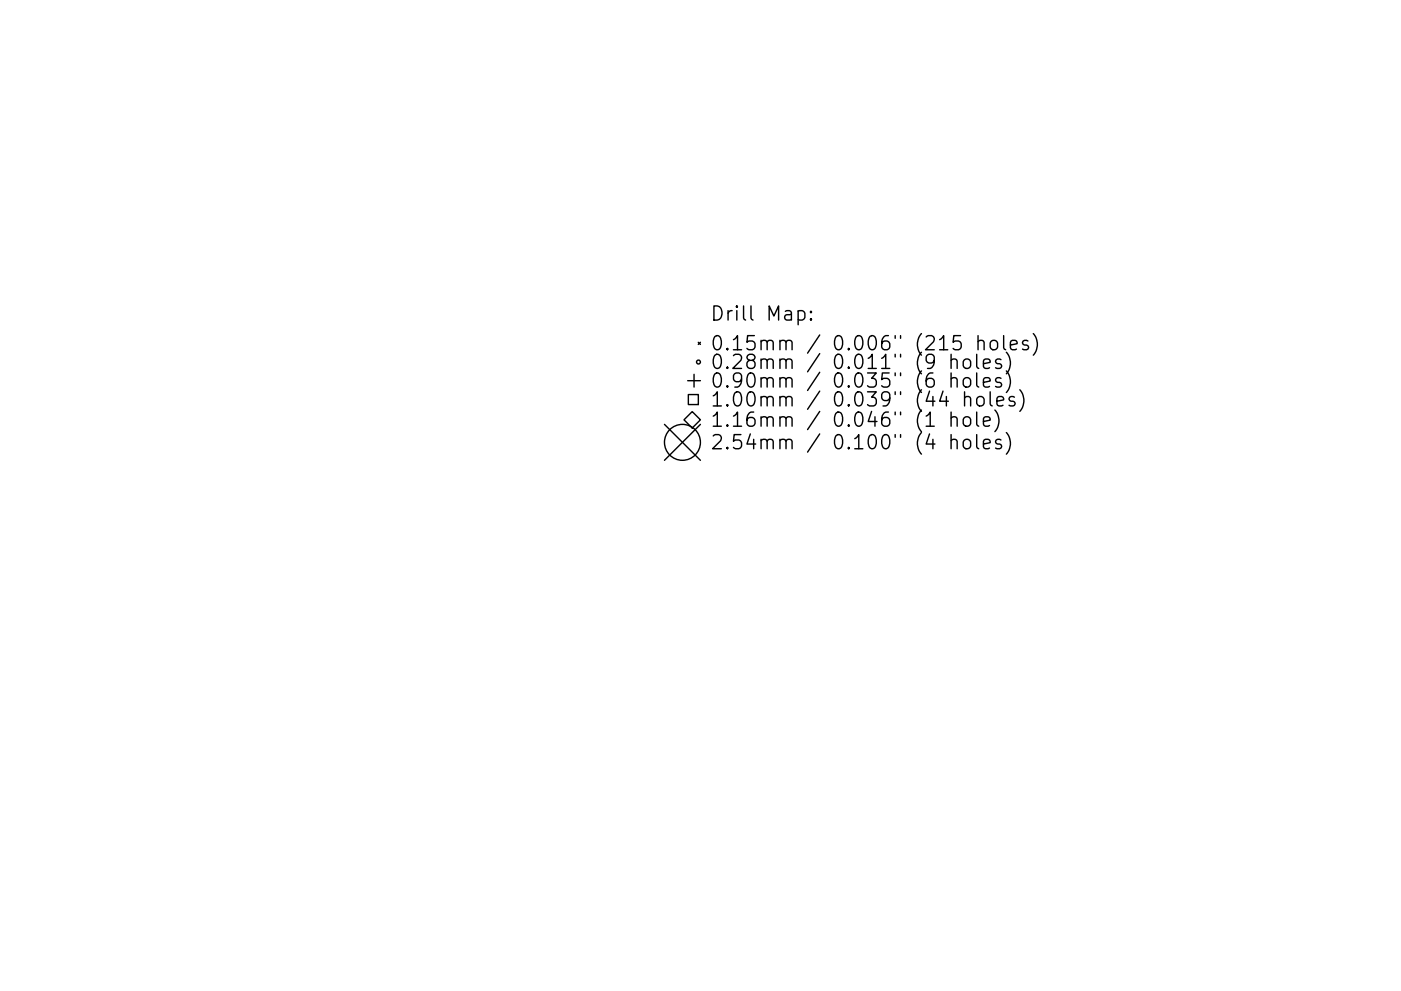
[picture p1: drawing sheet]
<svg xmlns="http://www.w3.org/2000/svg" width="297mm" height="210mm" viewBox="0 0 297 210" stroke-linecap="round" stroke-linejoin="round" font-family="sans-serif">
<defs><g id="words">
<g font-size="4.2">
<text x="150.5" y="68.1">Drill Map:</text>
<text x="150.5" y="74.4">0.15mm / 0.006&quot; (215 holes)</text>
<text x="150.5" y="78.3">0.28mm / 0.011&quot; (9 holes)</text>
<text x="150.5" y="82.3">0.90mm / 0.035&quot; (6 holes)</text>
<text x="150.5" y="86.3">1.00mm / 0.039&quot; (44 holes)</text>
<text x="150.5" y="90.6">1.16mm / 0.046&quot; (1 hole)</text>
<text x="150.5" y="95.4">2.54mm / 0.100&quot; (4 holes)</text>
</g>
</g></defs>
<g fill="none" stroke="#000" stroke-width=".3">
<path d="M147.2 79.4v2.7M148.1 72.6l.4 .5M148.5 72.6l-.4 .5M169.2 66.1l.9-.2 .6 .6v.8l-.3 .5-.3 .1-.9-.1M171.9 67.6l.2 .2-.2 .1-.1-.1 .1-.2v.3M171.9 66.1l.2 .1-.2 .1-.1-.1 .1-.1v.2M201.7 76.5a.74 .74 0 0 1 1.2 .1v1.6M201.7 75.2v3M201.7 79.1v3M204.4 76.5a.81 .81 0 0 1 .8-.3 .81 .81 0 0 1 .6 .5v.9a.81 .81 0 0 1-.8 .6 .81 .81 0 0 1-.8-.6v-.9zM207.1 75.2v2.5l.4 .5M207.1 79.1v2.6l.4 .4"/>
<path d="M207.4 72.5a.74 .74 0 0 1 1.3 .1v1.6M207.4 71.2v3M208.5 77.2l1.4-.3-.1-.6-.9-.1-.4 .4v1.1l.2 .3 .2 .2 .9-.2M210.1 72.5a.81 .81 0 0 1 .8-.3 .81 .81 0 0 1 .6 .6v.8a.81 .81 0 0 1-.8 .6 .81 .81 0 0 1-.8-.6v-.8zM212.2 76.3l-.7-.1-.4 .4 .1 .4 1 .3 .2 .3-.2 .4-.3 .2-.8-.2M212.8 71.2v2.6l.4 .4M213.4 74.7a3.4 3.4 0 0 1 0 4.6M213.4 78.7a3.4 3.4 0 0 1 0 4.6M214.2 73.2l1.5-.3-.2-.5-.8-.2-.5 .4v1.2l.2 .3 .3 .1 .8-.1M217.9 72.4l-.7-.2-.4 .4 .1 .5 1 .3 .2 .2-.2 .5-.2 .1-.9-.1M219.1 70.8a3.4 3.4 0 0 1 0 4.6M140.9 90l7.6 7.7"/>
<path d="M145 89.1l1.8-1.8 1.7 1.8-1.7 1.7zM145.8 80.8h2.7M145.9 83.7h2.2v2.1h-2.2zM148.5 90l-7.6 7.7M196.4 90.4h1.7M201.7 80.4a.74 .74 0 0 1 1.2 .2v1.5M201.7 88.7a.75 .75 0 0 1 1.2 .2v1.5M201.7 93.5a.74 .74 0 0 1 1.2 .1v1.6M201.7 87.4v3M201.7 92.2v3M204.4 80.4a.81 .81 0 0 1 .8-.3 .81 .81 0 0 1 .6 .6v.9a.81 .81 0 0 1-.8 .6 .81 .81 0 0 1-.8-.6v-.9zM204.4 88.7a.81 .81 0 0 1 .8-.3 .81 .81 0 0 1 .6 .6v.9a.81 .81 0 0 1-.8 .6 .81 .81 0 0 1-.8-.6v-.9z"/>
<path d="M204.4 93.5a.81 .81 0 0 1 .8-.3 .81 .81 0 0 1 .6 .6v.8a.81 .81 0 0 1-.8 .6 .81 .81 0 0 1-.8-.6v-.8zM204.5 84.4a.74 .74 0 0 1 1.3 .2v1.5M204.5 83.1v3M207.1 87.4v2.6l.4 .4M207.1 92.2v2.6l.4 .4M207.4 84.3a.81 .81 0 0 1 1.3 .4v.9a.81 .81 0 0 1-.8 .6 .81 .81 0 0 1-.8-.6v-.9zM208.5 81.1l1.4-.3-.1-.5-.9-.2-.4 .5v1.1l.2 .3 .2 .1 .9-.1M208.5 89.4l1.4-.3-.1-.5-.9-.2-.4 .5v1.1l.2 .3 .2 .1 .9-.1M208.5 94.2l1.4-.3-.1-.5-.9-.2-.4 .4v1.2l.2 .3 .2 .1 .9-.1M209.9 83.1v2.6l.5 .4M210.9 87a3.4 3.4 0 0 1 0 4.6M211.4 85.1l1.4-.3-.1-.5-.9-.2-.4 .5v1.1l.1 .3 .3 .1 .9-.1"/>
<path d="M212.2 80.3l-.7-.2-.4 .5 .1 .4 1 .3 .2 .3-.2 .4-.3 .1-.8-.1M212.2 93.4l-.7-.2-.4 .4 .1 .5 1 .3 .2 .2-.2 .5-.3 .1-.8-.1M213.4 91.8a3.4 3.4 0 0 1 0 4.6M215.1 84.3l-.7-.2-.5 .5 .2 .4 1 .3 .1 .3-.1 .4-.3 .1-.9-.1M216.2 82.7a3.4 3.4 0 0 1 0 4.6"/>
<circle cx="148.1" cy="76.8" r=".41"/>
<circle cx="144.7" cy="93.8" r="3.8"/>
</g>
<use href="#words"/>
</svg>
